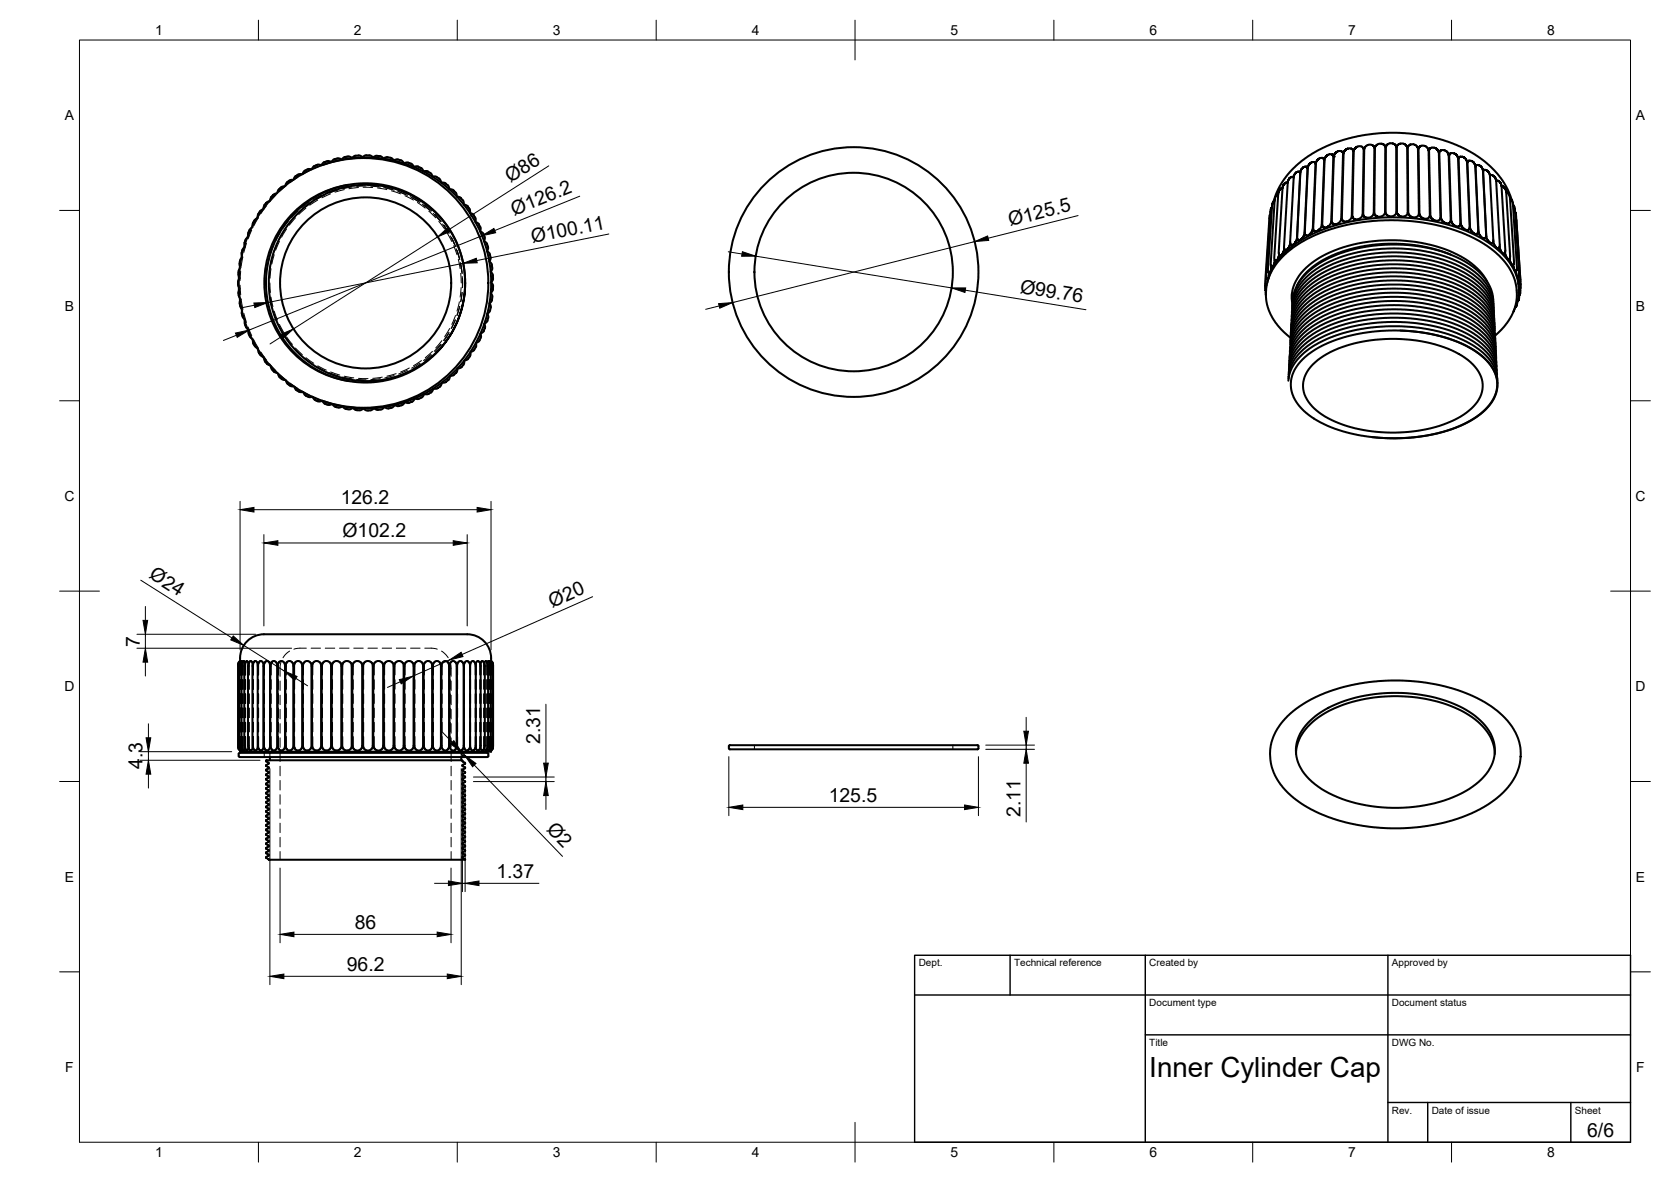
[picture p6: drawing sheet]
<svg xmlns="http://www.w3.org/2000/svg" width="420mm" height="297mm" viewBox="0 0 420 297" stroke-linecap="round" stroke-linejoin="round" font-family="sans-serif">
<defs><g id="words">
<text font-size="7" x="289" y="270.6">Inner Cylinder Cap</text>
<g font-size="4.9">
<text x="128.4" y="46" transform="rotate(-32 128.4 46)">Ø86</text>
<text x="129.3" y="54.3" transform="rotate(-22 129.3 54.3)">Ø126.2</text>
<text x="254" y="56.9" transform="rotate(-14 254 56.9)">Ø125.5</text>
<text x="133.9" y="61.1" transform="rotate(-11 133.9 61.1)">Ø100.11</text>
<text x="256.3" y="73.6" transform="rotate(9 256.3 73.6)">Ø99.76</text>
<text x="85.7" y="126.6">126.2</text>
<text x="86.1" y="134.9">Ø102.2</text>
<text x="37.2" y="145.1" transform="rotate(32 37.2 145.1)">Ø24</text>
<text x="138.9" y="152.7" transform="rotate(-24 138.9 152.7)">Ø20</text>
<text x="35.2" y="162.5" transform="rotate(-90 35.2 162.5)">7</text>
<text x="135.8" y="187" transform="rotate(-90 135.8 187)">2.31</text>
<text x="35.9" y="193.3" transform="rotate(-90 35.9 193.3)">4.3</text>
<text x="208.4" y="201.4">125.5</text>
<text x="137.2" y="208.6" transform="rotate(46 137.2 208.6)">Ø2</text>
<text x="256.6" y="205.3" transform="rotate(-90 256.6 205.3)">2.11</text>
<text x="124.8" y="220.5">1.37</text>
<text x="89.2" y="233.4">86</text>
<text x="87.2" y="243.9">96.2</text>
<text x="399.1" y="285.7">6/6</text>
</g>
<g font-size="3.5">
<text x="39" y="8.8">1</text>
<text x="89" y="8.8">2</text>
<text x="139" y="8.8">3</text>
<text x="189" y="8.8">4</text>
<text x="239" y="8.8">5</text>
<text x="289" y="8.8">6</text>
<text x="339" y="8.8">7</text>
<text x="389" y="8.8">8</text>
<text x="16.3" y="30.2">A</text>
<text x="411.3" y="30.2">A</text>
<text x="16.3" y="78">B</text>
<text x="411.3" y="78">B</text>
<text x="16.2" y="125.9">C</text>
<text x="411.2" y="125.9">C</text>
<text x="16.2" y="173.7">D</text>
<text x="411.2" y="173.7">D</text>
<text x="16.3" y="221.6">E</text>
<text x="411.3" y="221.6">E</text>
<text x="16.4" y="269.4">F</text>
<text x="411.4" y="269.4">F</text>
<text x="39" y="290.8">1</text>
<text x="89" y="290.8">2</text>
<text x="139" y="290.8">3</text>
<text x="189" y="290.8">4</text>
<text x="239" y="290.8">5</text>
<text x="289" y="290.8">6</text>
<text x="339" y="290.8">7</text>
<text x="389" y="290.8">8</text>
</g>
<g font-size="2.5">
<text x="231" y="242.9">Dept.</text>
<text x="255" y="242.9">Technical reference</text>
<text x="289" y="242.9">Created by</text>
<text x="350" y="242.9">Approved by</text>
<text x="289" y="252.8">Document type</text>
<text x="350" y="252.8">Document status</text>
<text x="289" y="262.9">Title</text>
<text x="350" y="262.9">DWG No.</text>
<text x="350" y="279.9">Rev.</text>
<text x="360" y="279.9">Date of issue</text>
<text x="396" y="279.9">Sheet</text>
</g>
</g></defs>
<!-- layer: Visible -->
<g fill="none" stroke="#000" stroke-width=".51">
<path d="M84.1 40l-.4 .2-.3 .5M88.5 39.7a.86 .86 0 0 0-1.1-.3l-.9 .1-.5 .6M89.4 39.1l-.5 .2-.3 .4M90.2 39.1h-.8M90.2 39.1l.5 .1 .4 .3M92.9 39.1h-1.1l-.6 .4M92.9 39l.5 .2 .3 .4M93.9 39.6l.6-.4h.8l.7 .2 .4 .4M97.4 39.5l.7 .2a.81 .81 0 0 1 .9 .6M97.4 39.5h-.5l-.4 .4M333.5 39.2l.6-.4 .6-.1 .4 .2 .2 .5-.6 16.4-.6 1-1.1 .4-.5-.3-.1-.4 .7-16.4zM335.7 38.5l.6-.5 .7-.1 .6 .3 .1 .5-.5 16.4-.6 1-1.1 .3-.5-.3-.1-.5 .5-16.3z"/>
<path d="M338.2 37.7l1.1-.4 .7 .1 .3 .5-.4 16.5-.6 .9-1 .4-.6-.2-.3-.4 .4-16.6zM340.9 37.1l.6-.3h.6l.5 .1 .3 .5-.3 16.5-.6 .9-.9 .3-.7-.1-.4-.5 .4-16.5zM343.4 36.8l.6-.4h.7l.6 .2 .3 .6-.2 16.4-.6 .8-.9 .3-.8-.2-.3-.5 .2-16.6zM345.9 36.6l.6-.4 .8-.1 .7 .3 .3 .5v16.5l-.5 .7-.8 .4-.9-.2-.5-.7 .1-16.4zM348.7 36.5l.6-.4 .8-.1 .6 .3 .4 .6v16.6l-.5 .6-.8 .3-1-.3-.4-.6 .1-16.6zM351.4 36.5l.8-.4h.7l.7 .4 .2 .6 .1 16.4-.3 .6-.8 .3-1-.2-.5-.7-.1-16.6zM354.1 36.6l.7-.3h.7l.7 .4 .3 .6 .3 16.4-.4 .7-.7 .2-1.1-.3-.5-.7-.1-16.6zM356.8 36.9l.7-.3 .7 .1 .6 .3 .4 .8 .3 16.4-.3 .5-.5 .3-1.2-.3-.6-.8-.2-16.5zM359.5 37.4l.5-.3 .8 .1 .7 .4 .3 .7 .4 16.5-.3 .5-.5 .2-1.1-.3-.6-.9-.4-16.4zM362.1 38l.5-.3 .7 .1 .6 .4 .4 .8 .5 16.5-.2 .4-.4 .2-1.1-.3-.8-1-.4-16.4zM364.5 38.7l.5-.2 .9 .2 .5 .5 .2 .6 .6 16.3-.1 .5-.5 .3-.6-.1-.5-.3-.6-1-.5-16.4zM366.9 39.5l.7-.1 .5 .1 .5 .5 .3 .6 .6 16.4-.1 .6-.4 .2-1-.3-.4-.6-.3-.7-.5-16.2z"/>
<path d="M62.1 59.8l-.5 .9-.1 .9M63.2 57.3l-.5 .6-.3 1.2M64 55.4l-.4 .7-.1 .6M64.5 55l-.5 .4M66 52.7l-.6 .4-.6 .9v.4M67.6 50.6l-.7 .4-.5 .8-.1 .5M68.7 49l-.6 .7-.1 .5M69.5 48.6l-.7 .3M71.5 46.8l-.9 .4-.7 .6-.1 .5M73.6 45.2l-.8 .2-.8 .7-.2 .5M74.3 44.3l-.4 .7M75.9 43.8l-.6-.1-1 .6"/>
<path d="M78.3 42.6l-.5-.2-.8 .3-.6 .3-.3 .7M80.7 41.6a.79 .79 0 0 0-1-.1l-.9 .4-.3 .6M81.2 41.4a31.6 31.6 0 0 1 42.3 29.7 31.6 31.6 0 0 1-42.3 29.7M81.6 40.7l-.5 .3-.2 .5M82.3 40.5l-.8 .3M82.3 40.5h.5l.5 .2M84.1 40l.7-.2a.91 .91 0 0 1 1 .3M87.5 46.5a24.9 24.9 0 0 0-21 24.6 24.9 24.9 0 0 0 21 24.6M100.1 40.1l.7 .2M100.1 40.1h-.6l-.4 .2M100.8 40.3l.5 .3 .2 .4M101.6 41.1l.8-.3 1 .4"/>
<path d="M103.4 41.1l.4 .3 .2 .5M105.1 41.9l.7 .3M105.1 41.9l-.5-.1-.5 .2M105.8 42.2l.4 .3 .2 .5M106.5 43.1a.74 .74 0 0 1 1.1 0l.5 .3a.82 .82 0 0 1 .6 .9M108.8 44.4h.8l.8 .5 .4 .4 .1 .5M111 45.9h.7l.8 .6a.75 .75 0 0 1 .4 1M113 47.6l.8 .1 .8 .7M114.6 48.4l.2 .4v.6M114.9 49.5h.5l.5 .3M115.9 49.8l.5 .6M116.4 50.3l.2 .5v.5"/>
<path d="M116.6 51.5l.8 .2 .6 .8M118 52.5l.2 .5-.1 .5M118.2 53.6l.5 .1 .4 .4M119.1 54.1l.4 .6M119.5 54.7l.1 .5-.1 .5M119.6 55.8l.7 .4 .4 .8a.63 .63 0 0 1 0 1.1M120.8 58.2l.4 .2 .4 .4M121.5 58.8l.3 .7a.72 .72 0 0 1-.1 1M319.4 53.9l-.2 .7-1.1 16.2 .1 .6 .3 .4M319.8 52.1l-.2 .4-.2 .8-1 15.9v.7l.4 .4 .3-1.6M320.5 50.4l-.4 .4-.3 .9-1 16 .1 .7 .3 .4 .5-1.7M321.4 48.8l-1 16 .3 1 .5-.6 .4-1.2"/>
<path d="M321.4 48.8l-.6 .5-.3 1-1 16 .1 .6 .2 .3 .4-.4 .3-1.3M322.5 47.3l-.7 .4-.4 1.1M323.8 45.9l-.3-.1-.6 .4-.4 1.1-1 16.1 .3 .9 .3-.1 .3-.4 .5-1.3M325.3 44.7l-.3-.3-.6 .3-.6 1.1-.9 16.2 .3 .9 .4-.1 .4-.6 .4-1.2M325.8 43.5l.7-.4h.3l.1 .3-.8 16.5-.4 1.1-.9 .6-.3-.3-.1-.6 .9-16.3zM327.5 42.2l.7-.3h.4l.2 .3-.8 16.6-.6 1.1-.8 .5-.3-.3-.1-.6 .8-16.2zM329.2 41.2l.9-.5 .5 .1 .2 .3-.7 16.5-.5 1-.5 .4-.6 .2-.4-.3v-.5l.7-16.4zM331.3 40.2l.6-.4 .6-.1 .3 .2 .2 .4-.7 16.3-.6 1.1-.5 .3-.6 .1-.3-.2-.1-.6 .7-16.3zM369.1 40.5l.6-.1 .5 .2 .5 .4 .2 .7 .8 16.3-.1 .6-.4 .2-.9-.4-.7-1.1zM371.1 41.6l.4-.1 .7 .2 .4 .5 .3 .6 .8 16.3-.1 .6-.3 .3-.5-.2-.5-.4-.5-1.1zM373 42.8l.5-.1 .6 .3 .5 1.1 .9 16.2-.3 .9-.4-.1-.5-.4-.6-1.1zM374.6 44.4l.3-.4 .5 .1 .6 .6 .2 .7 .9 16.2-.3 .8h-.4l-.4-.5-.5-1.5"/>
<path d="M376.2 45.5l.3-.2 .6 .4 .4 1.1M377.5 46.8l1 16.1-.3 .9h-.3l-.4-.5-.4-1.3M377.5 46.8h.4l.4 .4 .4 1.1M378.7 48.3l1 16-.3 1-.6-.5-.4-1.3M378.7 48.3h.1M378.7 48.3l.7 .5 .3 .8 1 16.2-.1 .6-.3 .3-.4-.5-.3-1.2M379.7 49.9l.5 .4 .2 .9 1 16.1-.3 .9-.3-.4-.3-1.2M380.1 50.2l-1.3-3.2-2.2-3.2-3.2-3.2-4-2.6-2.3-1.2-3.1-1.2-4.5-1.3-5-.7-5.2-.2-5.8 .5-4.3 .9-4.4 1.4-5 2.5-3.3 2.4-2.6 2.7-2.2 3.1-1.4 3.7M380.4 51.5l.3 .4 .2 .7 1.1 16.2-.1 .5-.3 .5-.4-1.7M381 53.3l.2 .8 1.2 17.6-.1 .7-.4 .4M381.3 55.3v.2M59.9 70.8v.8"/>
<path d="M59.9 71.6l.1 .5M59.9 73.5l.1 .8M60 70.3l-.1 .5M60 74.3l.2 .5M60.1 73l-.1 .5M60.2 67.6l-.2 .5 .1 1.4M60.2 66.2l.1 .6M60.3 75.6v.9l.4 .9M60.6 65l-.4 1.2M60.8 63.6v.6M60.8 78.2l.2 1.4M60.9 62.9l-.2 .7"/>
<path d="M61 79.5l.3 .5M61.3 62.4l-.3 .5M116.9 71.1l-.1-3.1-.4-2.4-1.6-4.7-1.2-2.4-1.6-2.3-3.3-3.7-3.9-2.9-2.2-1.1-2.5-1.1-2.1-.6-3.3-.6-2.2-.1-3.3 .1-3.4 .6-2.9 .9-3.1 1.5-2 1.2-2.2 1.7-2.6 2.6-1.7 2.2-1.7 2.9-1.4 3.2-.7 2.6-.5 3.3-.1 3.4 .3 3.1 .9 3.3 1.1 2.8 1.2 2.5 1.6 2.3 2.7 2.9 2.6 2.2 2.5 1.6 2.8 1.3 3.2 1.1 3.4 .6 2.1 .1 3.4-.1 3.3-.6 3.2-1.1 2-.8 2.9-1.8 2.6-2.1 2.4-2.4 1.6-2.2 1.7-2.9 1.6-4 .7-3.3 .3-3.7-.4 4.1-1.3 4.8-1.8 3.7-2.2 3.2-3.2 3.2-4 2.7-3.9 1.7-4.3 1-4.8 .2-4.7-.7-4-1.3-4.2-2.3-3.9-3.4-2.4-2.9-1.9-3.4-1.6-4.2a24.4 24.4 0 0 1 3.8-20.7l2.3-2.8 3-2.7 2.9-1.8 3.8-1.7 4.1-1.1 3.6-.3 3.4 .2 4.1 .9 3.4 1.3 3.7 2.1 3 2.5 2.7 3.1 1.9 3.1 1.7 3.9 .8 3.1 .4 4.5M121.7 60.7l.5 .2 .3 .4M122.5 61.3l.2 .8M122.5 63.2l.4 .3 .3 .4M122.5 78.9l.3 .7-.3 1M122.7 62.1v.5l-.2 .5M123.1 65.8l.4 .3 .2 .5M123.1 76.3l.3 .7-.2 .9a.82 .82 0 0 1-.7 .9M123.2 64l.1 .6a.76 .76 0 0 1-.3 1.1M123.4 73.7l.4 .6-.1 1a.74 .74 0 0 1-.6 .9"/>
<path d="M123.4 68.4l.4 .3 .2 .5M123.5 71l.4 .4 .1 .5M123.7 66.6v.7a.74 .74 0 0 1-.3 1M123.9 69.3v1l-.4 .6M124 72.7l-.2 .5-.4 .3M124 71.9v.8M318.2 71.2l-.1 1.4 .2 .6M318.3 73.1v1.1M318.7 70.3v.6M318.9 70.2a18 18 0 0 1 9.2-10.4 49.5 49.5 0 0 1 32.5-4.2 32.9 32.9 0 0 1 17.7 8.8 11.6 11.6 0 0 1 2.3 13.7M324.8 79.6l.2-1.4 .5-1.7 1.5-2.4 2.5-2.5 3-2 3.9-1.8 4.4-1.3 4.2-.7 5.9-.4 4.9 .3 4.7 .9 4.6 1.4 3.1 1.5 2.7 1.8 2.6 2.5 1.1 1.7 .6 1.3 .5 2.8M324.8 78.6l.2-1.2 .5-1.8 1.6-2.6 2.3-2.3 2.9-2 4.1-1.9 4.4-1.3 5.1-.8 5.3-.3 4.3 .3 5 .9 4.1 1.2 3.5 1.7 2.8 1.8 1.7 1.6 1.1 1.2 1.3 2.4 .5 1.7 .1 1.4"/>
<path d="M324.8 73.9l.2 1.6M324.9 77.6l.2-1.3 .4-1.5 1.5-2.7 2.6-2.5 3.2-2.1 3.9-1.8 4.1-1.2 5.1-.8 5.3-.3 4.3 .3 5 .9 4.3 1.3 3.7 1.8 3.2 2.3 2 2.3 1.5 2.7 .4 2.7M325 75.7l.1-1.2 .6-1.8 1.3-2.3 2.5-2.6 3.4-2.3 4.1-1.8 4.4-1.3 5.1-.8 5-.1 4 .2 4.9 .9 4.3 1.4 3.3 1.5 3.4 2.4 2.4 2.6 1.3 2.6 .4 2.6M364.8 64l-4.6-1.5-5.9-1.1-6.4-.1-6 .7-5.5 1.6-4.7 2.3-1.7 1.2-2 1.9-1.3 1.6-.6 1.3M374 70.8a18.6 18.6 0 0 0-10.7-8.2 40.4 40.4 0 0 0-30.8 1.7 13.4 13.4 0 0 0-7.6 9.2l-.1 1.4 .2 1.5M375.5 76.7l-.4-2.8-1.4-2.6-2.2-2.4-3.2-2.3-4.1-1.8-4.3-1.3-4.1-.8-5.6-.3-5.5 .4-4.4 .9-4.3 1.3-3.8 1.9-2.9 2-2.4 2.6-1.6 3-.4 2.7M380.7 77.9l-.2 .5M381.5 75.9l-.1 .9-.4 .4M381.6 69.7l.2 1.6 .4-.4 .1-.6M381.8 71.3l.1 .9M382 74.2l-.1 1-.4 .6M382.2 72.5v1.2l-.4 .6"/>
<path d="M61.5 80.8l.1 .6M61.6 81.4l.2 .7M61.8 82.1l.4 .5M62.5 83.3v.6M62.5 83.9l.3 .7M62.9 84.6l.4 .4M63.6 85.7v.4l.5 .9M64.1 87l.5 .4M64.9 87.9l.2 .7M65.1 88.6l.4 .6 .6 .4M66.4 90.1l.1 .5 .6 .8 .7 .4M68.1 92.1l.1 .5 .5 .6 .9 .5"/>
<path d="M70 94l.1 .5 .6 .7 1 .3M71.9 95.7l.2 .6 .7 .6 1 .2M74.1 97.3l.4 .7M74.5 98l.9 .5h.7M76.3 98.6l.3 .6 .9 .5h1M78.7 99.8l.6 .7M106.6 99l-.2 .5-.7 .5-.6 .3-.8-.2M108.9 97.7l-.3 .7-.8 .6-.6 .1-.5-.1M111.1 96.2l-.3 .7-.6 .6-.7 .2-.5-.1M112.7 95.5l-.8 .6h-.7M113.1 94.5v.5l-.3 .5M115 92.7l-.1 .7-.6 .7-.6 .3h-.5"/>
<path d="M116.7 90.7v.7l-.6 .8a.7 .7 0 0 1-1 .4M118.2 88.5a.87 .87 0 0 1-.1 1.1l-.3 .5a.73 .73 0 0 1-1 .4M119.2 87.9l-.4 .4-.5 .1M119.6 87.3l-.4 .6M119.6 86.2l.2 .6-.2 .5M120.5 85.6l-.3 .4-.5 .1M120.8 83.9l.2 .5-.1 .5M120.9 84.9l-.4 .7M121.7 81.4a.79 .79 0 0 1 .2 1.1l-.2 .6a.81 .81 0 0 1-.9 .7M122.6 80.6l-.3 .4-.5 .3M324 95.7l.2-1.5 .6-1.6 1.7-2.5 2.7-2.5 3.4-2 4.1-1.6 4.7-1.2 4.7-.6 5.8-.2 4.7 .3 5.2 1 4.3 1.4 3.3 1.5 2.9 2 2.3 2.3 1.5 2.6 .4 2.6M324.3 88.5l.6-2.6 .7-1.5 1.1-1.4 2.6-2.5 3.4-2.1 4-1.6 5.1-1.4 4.6-.6 5.1-.2 4.4 .3 5.4 1 3.5 1 4.1 1.9 3.1 2.1 2.3 2.3 1.4 2.7 .4 2.6"/>
<path d="M324.4 87.5l.1-1.3 .6-1.7 1.5-2.4 2.6-2.5 3.3-2.1 4.2-1.8 4.8-1.3 4.9-.7 5.1-.1 4.4 .3 5.4 .9 4.5 1.5 3.3 1.6 3 2.1 2.2 2.4 1.3 2.4 .4 1.6 .1 1.1M324.4 86.5l.7-2.8 1.6-2.8 2.5-2.3 3.5-2.2 3.7-1.6 4.8-1.3 5.2-.8 4.8-.2 5.3 .4 4.2 .8 4.6 1.4 3.5 1.6 3.3 2.3 2.1 2.2 1.4 2.7 .4 2.6M324.7 80.6l.5-2.6 .7-1.5 1.1-1.6 2.7-2.5 3.5-2.2 3.9-1.7 5.4-1.4 3.7-.5 5.3-.2 4.9 .4 4.7 .9 4.3 1.4 3.4 1.7 3 2.2 2.3 2.5 1.2 2.5 .4 2.6M327.2 90.6l1.7-1.5 2.7-1.8 2.9-1.4 3.6-1.2 3.9-.9 3.8-.5 4.4-.3 3.9 .2 4.4 .5 3.4 .7 3.8 1.2 3 1.4 2.5 1.4 2.1 1.7 1.6 1.8 1.2 2.4 .4 2-.2 1.8-.8 2.1-1.1 1.7-1.4 1.5-2.4 1.7-2.3 1.4-3.4 1.4-5.8 1.5-3.7 .5-4.1 .2h-3.9l-3.2-.3-3.8-.7-3.5-1a28.1 28.1 0 0 1-6.6-2.9l-1.9-1.4-1.8-1.9-1.3-2-.6-1.8-.1-1.9 .4-2 .9-1.9zM330.1 91.6a26.1 26.1 0 0 1 15.6-6.2 36.3 36.3 0 0 1 21.9 4 9.3 9.3 0 0 1 5.2 7.8 9.2 9.2 0 0 1-4.8 7 36.1 36.1 0 0 1-22.9 4.2 26.7 26.7 0 0 1-14.6-5.7 7.1 7.1 0 0 1-.4-11.1zM352.1 83.1l5.9 .5 4.5 1 4.5 1.5 3.6 1.9 2.9 2.2 1.4 1.7 .7 1.2 .9 2.6v1.3l-.2 1.5-1.2 2.6-2.2 2.4-2.9 2.1-4.7 2.2-4.7 1.3-5.2 .8-5.1 .3-5.4-.4M375.8 81.6l-.5-2.7-.7-1.6-.9-1.4-2.5-2.5-3-2-3.8-1.7-4.4-1.2-5.1-.9-5-.2-5 .4-5.3 1-3.5 1.1-4.1 1.9-3.1 2.2-2.3 2.4-1.5 2.8-.3 1.5-.1 1.3M375.8 82.6l-.5-2.8-.8-1.8-.8-1.1-2.5-2.5-2.7-1.8-3.3-1.6-5.2-1.5-5.7-.9-4.7-.2-4.4 .3-5.1 .9-3.8 1.2-4.1 1.9-2.8 1.8-1.5 1.3-1.3 1.6-.8 1.1-.8 1.9-.4 2.6M375.9 83.1l-.3-1.5-.5-1.5-1.3-2.2-2.4-2.4-3.5-2.3-3.5-1.5-4.9-1.4-5.2-.7-4.7-.1-4.4 .3-5.1 .9-4.6 1.4-3.6 1.7-2.7 1.9-1.6 1.5-1.2 1.4-.9 1.6-.6 1.3-.3 2.5M375.9 84.5l-.1-1.4-.4-1.5-1.4-2.6-2.7-2.6-3.2-2.1-4.4-1.8-4.2-1.1-4.6-.7-5-.2-4.7 .3-5.1 .9-4.4 1.3-4 2-3.1 2.1-2.2 2.5-1.5 2.7-.4 2.7M375.9 84.4l2.3-2.3 1.7-2.4 .9-2.1 .6-2.7-.1-2.8-.6-2.3-1.4-2.7-1.7-2.1-1.9-1.9-3.1-2.2-3.1-1.6-3.5-1.4-4.1-1.2-4.4-.8-3.4-.4-4.6-.2-4.3 .2-5.2 .7-3.9 1-3.3 1-2.8 1.2-3.3 1.8-3.1 2.2-2.2 2.3-1.5 2.2-1.1 2.5-.5 2.5 .1 2.7 .7 2.5 1.1 2.2 1.9 2.5 2.4 2.1M376 85.5l-.1-1.3-.4-1.5-1.6-2.8-2.6-2.5-3.1-2-4.5-1.9-4.8-1.2-4.3-.6-5.3-.2-5 .4-4.8 .9-3.8 1.2-4.1 2-3.3 2.4-2.2 2.5-1.3 2.8-.3 2.3"/>
<path d="M376.2 89.6l-.2-1.7-.4-1.3-1.3-2.3-2.4-2.5-3.6-2.3-4.2-1.8-4.8-1.2-4.9-.7-4.5-.2-4.7 .3-4.9 .9-4.5 1.3-3.9 1.7-3.3 2.3-2.6 2.7-1.3 2.6-.4 2.7M376.2 90.1l-.2-1.5-.4-1.3-1.6-2.5-2.6-2.4-3.5-2.1-4-1.6-4.6-1.2-5.6-.7-4.4-.1-4.5 .3-5.1 .9-4.4 1.4-3.9 1.8-2.7 1.9-2.6 2.6-.8 1.3-.7 1.7-.4 2.5M376.3 91.1l-.5-2.3-1.5-2.6-2.5-2.5-3.4-2.2-3.7-1.5-4.8-1.3-4.6-.7-5.4-.3-4.8 .3-5.1 .9-4.2 1.3-3.9 1.7-3.2 2.1-2.7 2.7-1.4 2.5-.3 1.4-.2 1.5M376.3 92.1l-.6-2.7-1.5-2.4-2.7-2.5-3.3-2-4-1.7-4.6-1.1-4.9-.7-5.1-.2-5.4 .4-4.6 .8-4.9 1.6-3.5 1.7-2.8 1.9-2.5 2.7-1.4 2.6-.4 2.6M376.4 93.1l-.2-1.3-.5-1.4-1.3-2.2-2.4-2.3-3.6-2.3-3.9-1.6-5.2-1.3-4.6-.7-5.1-.2-5.4 .4-4.6 .9-3.9 1.2-4.1 1.8-2.9 1.8-1.4 1.3-1.4 1.6-1.4 2.5-.3 1.3-.1 1.5M376.4 94.2l-.6-2.8-.8-1.4-1.2-1.5-2.2-1.9-3.6-2.1-3.5-1.5-4.8-1.2-4.4-.7-5.4-.2-4.8 .3-5.5 1-3.9 1.1-4.2 1.9-3.1 2.1-2.5 2.5-1.5 2.7-.4 2.7M79.2 100.5l1 .4 .8-.2M81.1 100.7l.2 .5 .5 .3 1 .3 .7-.3M83.6 101.5l.3 .5 .5 .3 1 .1 .7-.3M86.2 102.1l.5 .6 1 .2M88.7 102.5l-.4 .3-.6 .1M88.8 102.5l.6 .5 .7 .1 .8-.1 .4-.4"/>
<path d="M94 102.6l-.4 .4-.8 .2-.7-.1-.7-.5M94.1 102.6l.4 .3 .5 .1M95.8 102.9l-.8 .1M96.6 102.3l-.3 .4-.5 .2M96.7 102.3l.7 .3 1-.1M99.2 101.8l-.3 .4-.5 .3M99.3 101.8l.5 .2h.5M101.7 101.1l-.4 .6-1 .4M104.2 100.2l-.4 .6-.8 .4-.7 .1-.4-.3M60.4 166.1v.1M60.4 166.1a6.3 6.3 0 0 1 7.4-6.7h42.2a51.5 51.5 0 0 1 9.4 .3 6.3 6.3 0 0 1 4.2 6.5l.3 .5 .1 .7M60.4 166.1l-.5 .8v21l.5 .7"/>
<path d="M60.5 166.3v-.2l-.3 .2-.3 .6v20.9l.3 .6 .3 .2v-.2M60.9 166.5l-.1-.4-.2 .1-.4 .9v20.5l.1 .5 .5 .5M61.6 166.6l-.3-.5-.4 .4-.2 .6v20.5l.2 .6 .4 .4 .3-.5M62.5 166.8l-.2-.6h-.4l-.3 .5-.2 .6v20.1l.2 .7 .4 .5 .3-.1 .2-.5M63.5 166.9l-.2-.6-.2-.2-.5 .3-.2 .8v20.3l.1 .7 .5 .4 .3-.2 .2-.6M64.8 167.1l-.2-.7-.4-.3-.5 .4-.2 .7v20.4l.2 .6 .5 .4 .4-.2 .2-.7M65.1 166.4l.6-.3 .4 .3 .2 .7v20.5l-.2 .7-.5 .3-.6-.4-.2-.6v-20.4zM66.6 166.4l.4-.3 .5 .2 .4 .8v20.5l-.2 .6-.6 .4-.6-.4-.2-.8v-20zM68.3 166.4l.5-.3 .4 .2 .5 .8v20.5l-.2 .6-.6 .4-.7-.4-.3-.8v-20.1zM70.3 166.3l.4-.2 .5 .2 .5 1v20.1l-.3 .8-.6 .4-.6-.2-.4-.9v-20.3zM72.1 166.4l.6-.3 .5 .2 .4 .4 .2 .6v20.1l-.3 .8-.7 .4-.7-.3-.3-.8v-20.3zM74.3 166.4l.5-.3 .5 .1 .4 .3 .3 .7v20.3l-.4 .8-.7 .3-.8-.4-.2-.7v-20.3z"/>
<path d="M76.3 166.6l.5-.4 .6-.1 .6 .4 .3 .7v20.3l-.3 .7-.8 .4-.6-.2-.5-.9v-20.3zM78.7 166.6l.4-.4 .7-.1 .7 .5 .3 .6v20.3l-.3 .7-.9 .4-.7-.2-.5-.9v-20.3zM81.2 166.5l.7-.4 .5 .1 .6 .4 .2 .6v20.3l-.4 .8-.7 .3-.9-.3-.3-.8v-20.3zM83.7 166.6l.4-.4 .7-.1 .6 .3 .4 .8v20.3l-.4 .8-.8 .3-.7-.3-.5-.8v-20.3zM86.3 166.5l.4-.3 .7-.1 .7 .4 .3 .7v20.3l-.3 .8-.9 .3-.9-.4-.3-.8v-20.1zM88.8 166.6l.5-.4 .8-.1 .7 .5 .3 .6v20.3l-.4 .8-.8 .3-.9-.3-.4-.8v-20.3zM91.5 166.6l.4-.4 .8-.1 .8 .5 .2 .7v20.1l-.3 .8-.9 .4-.8-.3-.5-.8v-20.3zM94.1 166.6l.5-.4 .7-.1 .8 .5 .3 .6v20.3l-.5 .8-.8 .3-.8-.3-.4-.9v-20.1zM96.8 166.6l.4-.4 .8-.1 .6 .3 .4 .8v20.3l-.4 .8-.8 .3-.8-.3-.5-.8v-20.3zM99.3 166.6l.5-.4 .7-.1 .7 .5 .3 .6v20.3l-.4 .8-.7 .3-.9-.3-.4-.9v-20.1zM101.9 166.6l.5-.4 .6-.1 .7 .4 .3 .9v20l-.3 .8-.8 .4-.9-.3-.4-.8v-20.3zM104.4 166.6l.4-.4 .7-.1 .6 .4 .3 .7v20.3l-.3 .7-.8 .4-.7-.2-.5-.9v-20.3z"/>
<path d="M106.8 166.5l.5-.3 .6-.1 .6 .5 .2 .6v20.4l-.3 .7-.7 .3-.7-.2-.5-.9v-20.3zM109.2 166.4l.5-.3 .5 .1 .5 .4 .2 .8v20l-.3 .8-.7 .4-.7-.3-.4-.8v-20.3zM111.3 166.5l.5-.4h.4l.4 .4 .3 .7v20.3l-.3 .7-.6 .4-.7-.3-.3-.8v-20.3zM113.3 166.4l.5-.3 .4 .1 .4 .3 .2 .7v20.4l-.3 .7-.5 .3-.7-.3-.3-.8v-20.3zM116.6 167.4l-.1-.7-.6-.6-.5 .1-.4 .5-.1 .6 .1 20.7 .4 .5 .5 .1 .6-.5 .1-.7M116.6 167.4v20M116.6 167.4l.3-.9 .4-.4 .4 .2 .4 .4v21.3l-.4 .5-.4 .1-.4-.3-.3-.9M118.2 167.2l.2-.8 .5-.3 .5 .4 .2 .9v20l-.2 .8-.5 .4-.5-.3-.2-.8M119.6 167l.2-.6 .3-.3 .5 .4 .3 .7v20.3l-.3 .7-.4 .4-.4-.3-.2-.6M120.8 166.8l.2-.5 .3-.2 .4 .4 .2 .7v20.3l-.2 .7-.4 .4-.3-.1-.2-.6M121.8 166.7l.1-.4a.48 .48 0 0 1 .5 0 .48 .48 0 0 1 .2 .5l.1 20.8-.3 .8a.33 .33 0 0 1-.5 .2 .33 .33 0 0 1-.1-.5v-.1M122.6 166.5l.1-.4 .2 .1 .5 1v20.4l-.5 .9-.2 .1-.1-.4"/>
<path d="M123.2 166.1l-.1 .3M123.2 166.1l.6 .9v20.7l-.5 .9M123.4 166.3v-.2l.5 .6 .1 .7M124 167.4v20v-20M60 190v-.6l.3-.2h60.7a1.8 1.8 0 0 1 1.8 .2v.6M60 190l.3 .2M60.3 190.3h62.2M60.4 188.6h.1M60.8 188.6h.1M60.9 188.3l-.1 .3M67.4 188.9l.4 .3M67.6 197.6l-.7 .5 .7 .5-.1 .3-.6 .4 .7 .5-.1 .3-.6 .3 .7 .5-.1 .3-.6 .4 .7 .5-.1 .3-.6 .3 .7 .6-.1 .2-.6 .4 .7 .5-.1 .3-.6 .3 .7 .6-.1 .2-.6 .4 .7 .5-.1 .3-.6 .4 .7 .5-.1 .2-.6 .4 .7 .5v.2l-.7 .5 .7 .6"/>
<path d="M67.6 197.6h.1M67.9 190.3v.8M116 190.3v.8M116.3 191.2l.7 .6-.7 .5 .7 .7-.7 .5 .7 .6-.7 .5 .7 .7-.7 .5v.2l.7 .4-.7 .5 .7 .7-.7 .5v.2l.7 .4-.7 .5 .7 .7-.7 .5 .7 .6-.7 .6 .7 .6-.7 .5v.2l.7 .5-.7 .5M116.3 191.2h.1M116.3 191.2l-.2-.1-49-.1-.2 .3 .6 .4 .1 .2-.7 .5 .6 .4 .1 .2-.7 .6 .6 .4 .1 .2-.7 .5 .6 .4 .1 .3-.7 .5 .6 .4 .1 .2-.7 .5 .7 .6M116.5 188.9l-.5 .3M122.8 190l-.3 .2M123.1 188.3l.1 .3M123.3 188.5l-.1 .1M123.4 188.5v.1l.4-.4 .2-.8-.1 .6-.4 .6v.3h-63.1v-.3M183.3 187.5v.6"/>
<path d="M183.3 188.1l.2 .2M183.5 187.3h60.7a1.93 1.93 0 0 1 1.8 .2v.6a1.86 1.86 0 0 1-1.8 .2h-60.7M183.5 187.2l-.2 .3M323.7 180l3-2.4 4.2-2.5 4.2-1.6 4.9-1.4 4.4-.7 5.3-.4 6.5 .3 5.6 .8 4.9 1.4 4.7 1.9 3.6 2.2 2.8 2.2 2.5 3 1.4 2.7 .7 3.2-.3 3.6-.7 1.9-1.2 2.2-1 1.4-2 2.1-2.7 2-2.4 1.5-5.5 2.3-6.3 1.6-4.1 .6-3.4 .2-7.3-.2-5.9-.9-5.5-1.6-3.1-1.3-3-1.7-2.6-1.8-1.5-1.3-1.4-1.5-1.4-2-.8-1.6-.6-1.9-.4-2.6 .2-2 .4-1.7 1-2.3 1.2-1.8zM325.9 189.5a11.6 11.6 0 0 1 5.7-9.3 36.8 36.8 0 0 1 24.5-4.9 29.2 29.2 0 0 1 16.1 6.7 10.4 10.4 0 0 1 3.6 7.5M328.8 181.7a28 28 0 0 1 16.8-7.3 37.7 37.7 0 0 1 23.8 4.5 12.1 12.1 0 0 1 6.5 9.8 11.4 11.4 0 0 1-5.6 9 36.6 36.6 0 0 1-24.2 5.1 28.9 28.9 0 0 1-16.9-7 9.4 9.4 0 0 1-.4-14.1zM67.6 210.3l-.7 .5 .7 .5-.1 .3-.6 .4 .7 .5-.1 .3-.6 .3 .7 .6-.1 .2-.6 .4 .7 .5-.1 .3-.6 .3 .7 .6M67.6 210.3h.1M67.6 216v.1M116.3 209.7l.7 .6-.7 .5 .7 .6-.7 .5 .7 .7-.7 .5 .7 .6-.7 .6 .7 .6-.7 .6 .7 .6h-49.4M116.3 203.9l.7 .6-.7 .5 .7 .7-.7 .5v.2l.7 .4-.7 .5 .7 .7-.7 .5v.2l.7 .4-.7 .6M116.3 203.9h.1"/>
<path d="M116.3 209.7h.1"/>
<circle cx="91.4" cy="71.1" r="31.4"/>
<circle cx="91.9" cy="71.1" r="21.5"/>
<circle cx="214.6" cy="68.4" r="24.9"/>
<circle cx="214.6" cy="68.4" r="31.4"/>
</g>
<!-- layer: Hidden -->
<g fill="none" stroke="#000" stroke-width=".25">
<path d="M62.4 59.1l.2 .4M62.5 59.7l-.4 .1M63.3 57.8l-.9 2.2M63.5 56.7l.1 .4M63.6 57.2l-.4 .1M64.8 54.4l.1 .4M64.8 54.9l-.3 .1M65 54.7l-1.2 2.1M66.3 52.7h-.3M66.3 52.3l.1 .3M67 51.7l-1.4 2M67.6 50.6h.3"/>
<path d="M67.9 50.2l.1 .3M69.4 49.1l-1.6 1.7M69.5 48.6l.2 .1M69.8 48.4v.2M70.4 58.5l-1.1 2.1M71.2 58.4l-1.2 2.1M71.5 46.8l.2 .1M71.8 46.6v.2M72 46.6l-1.8 1.6M72.1 57.6l-1.3 2M72.5 55.6l-1.4 1.9M73.2 55.5l-1.4 1.9"/>
<path d="M73.6 45.2l.2 .1M73.9 45v.2M74.3 54.7l-1.6 1.9M74.9 44.5l-2 1.4M75 53l-1.7 1.7M75.7 52.9l-1.7 1.7M75.9 43.8l.1 .1M76.1 43.7v.1M76.9 52.3l-1.8 1.6M77.8 50.8l-1.9 1.4M78 42.8l-2.1 1.1M78.3 42.6h.1"/>
<path d="M78.4 42.5v.1M78.5 50.7l-1.9 1.5M79.9 50.3l-2 1.3M80.8 41.6h.1M80.9 41.5h.1M80.9 49l-2.1 1.1M81.2 41.4l-2.1 .9M81.7 49l-2.1 1.1M83.1 48.7l-2.2 1M84.2 47.7l-2.2 .8M85 47.8l-2.2 .7M86.6 47.7l-2.4 .6"/>
<path d="M87.7 46.9l-2.4 .5M88.5 47l-2.4 .4M88.9 46.3l-1.4 .2M90.1 46.2h2.4M90.1 47.1l-2.4 .3M91.2 46.6l-2.4 .1M91.3 47.1h2.4M92.1 46.7l-2.4 .1M92.4 46.6l2.9 .2M93.2 46.8l2.4 .2M93.7 46.3l2.3 .3M94.9 47.2l2.4 .5"/>
<path d="M96.5 47l2.3 .6M96.8 47.2l2.3 .6M97.2 46.8l2.3 .7M98.4 47.9l2.3 .8M99.9 48l2.2 .9M100.2 48.2l2.2 .9M100.6 47.9l2.2 1M101.8 49.2l2.1 1.1M103.2 49.4l2 1.2M103.5 49.7l2 1.2M103.8 49.5l2 1.2M105 50.9l1.9 1.4"/>
<path d="M106.2 51.3l1.9 1.5M106.5 51.6l1.8 1.5M106.8 51.5l1.8 1.5M107.8 53.1l1.8 1.6M108.9 53.6l1.6 1.8M109.2 53.9l1.6 1.8M109.4 53.9l1.6 1.8M110.3 55.6l1.5 1.9M111.3 56.3l1.3 2M111.5 56.6l1.3 2M111.7 56.6l1.3 2M112.4 58.6l1.2 2.1"/>
<path d="M113.2 59.3l1.1 2.1M113.4 59.7l1 2.1M113.5 59.6l1 2.2M60 72.1l.4 .4M60 69.5l.4 .3M60.2 74.8l.4 .3M60.3 66.8l.3 .4M60.3 75.6l.3-.3 .4 2.3M60.4 71.7l.1 2.4M60.4 70l-.4 .3M60.4 72.6l-.3 .4M60.5 68.1l-.1 2.4"/>
<path d="M60.6 67.3l-.4 .3M60.7 77.4l.4 .3M60.8 64.2l.2 .4-.4 2.3M61 64.7l-.4 .3M61.1 77.8l-.3 .4M61.3 78.7l.7 2.3M61.5 61.6l.2 .4M61.7 62.2l-.4 .2M62 61.1l-.7 2.3M67.6 65l-.4 2.4M67.9 74.8l.5 2.4M67.9 71.1l.1 2.4"/>
<path d="M68.1 67.5l-.2 2.4M68.1 74.7l.5 2.3M68.4 64.9l-.5 2.5M68.7 78.4l.8 2.2M68.8 61.7l-.8 2.2M68.9 64l-.6 2.3M68.9 78.2l.9 2.2M69.5 61.6l-.8 2.2M70.3 60.7l-1 2.2M114.1 61.8l.8 2.2M114.5 79.3l-.9 2.2M114.7 62.5l.7 2.3"/>
<path d="M114.9 62.9l.6 2.3M115 62.9l.6 2.3M115.2 65.2l.5 2.3M115.5 75.8l-.6 2.4M115.5 77l-.6 2.3M115.6 77l-.6 2.3M115.7 65.9l.4 2.4M115.8 66.4l.3 2.3M115.8 68.7l.2 2.4M115.9 66.4l.3 2.3M116 72.3l-.3 2.4M116.2 73.5l-.4 2.3"/>
<path d="M116.2 69.5l.1 1.5M116.2 73.5l-.3 2.3M116.2 69.9v2.4M116.3 69.9v2.4M61.3 80.1l.4 .1M61.8 80.4l-.2 .4M62.2 82.6l.4 .1M62.4 82.2l.9 2.2M62.7 82.9l-.2 .4M63.3 85.1l.4 .1M63.7 85.3l-.1 .4M63.8 85.4l1.2 2.1"/>
<path d="M64.6 87.4l.3 .1M65 87.6l-.1 .3M65.6 88.5l1.4 2M66.1 89.6l.3 .1M66.5 89.8l-.1 .3M67.8 91.4l1.5 1.7M68.1 91.7l-.3 .1M68.2 91.8l-.1 .3M69.9 93.7h-.3M70 93.8v.2M70 81.7l1.1 2.1M70.2 94l1.8 1.6-.1 .1"/>
<path d="M70.3 81.5l1.1 2.1M71.8 84.8l1.4 1.9M71.8 95.4l-.2 .1M72.1 84.7l1.4 1.9M72.9 96.3l2 1.3M73.9 97l-.1 .1M74 87.6l1.7 1.7M74.1 97.1v.2M74.3 87.5l1.7 1.6M75.9 98.3l2.1 1.1M76.2 98.5h-.1M76.3 98.5v.1"/>
<path d="M76.6 90l1.9 1.4M76.9 89.9l2 1.4M78.5 99.7h.1M78.7 99.7v.1M79.1 99.9l2.1 .9M79.6 92.1l2.1 1.1M79.9 91.9l2.1 1.1M82.8 93.6l2.2 .8M83.1 93.5l2.3 .8M86.1 94.7l2.4 .5M86.6 94.5l2.3 .5M87.5 95.7l1.4 .2"/>
<path d="M89.7 95.3l2.4 .1M90.1 96h2.4M90.1 95.1l2.4 .1M95.6 95.2l-2.4 .2M96 95.6l-2.4 .3M96.1 94.8l-2.4 .3M99.1 94.4l-2.3 .5M99.5 94.7l-2.3 .7M99.6 93.9l-2.3 .6M102.4 93.1l-2.2 .9M102.7 93.3l-2.1 1M102.9 92.5l-2.2 1"/>
<path d="M105.5 91.3l-2 1.2M105.8 91.4l-2 1.3M106 90.6l-2 1.3M108.3 89.1l-1.8 1.5M108.6 89.2l-1.9 1.5M108.7 88.3l-1.8 1.6M110.8 86.5l-1.6 1.8M111 86.6l-1.6 1.8M111.1 85.6l-1.5 1.8M112.8 83.6l-1.3 2M113 83.6l-1.3 2M113.1 82.6l-1.3 2"/>
<path d="M114.4 80.4l-1 2.1M114.5 80.4l-1 2.2M81 100.7h.1M81.1 100.7h.1M59.9 170.8v2.4M59.9 174.4v2.4M59.9 178v2.3M60.3 170.8v2.4M60.3 174.4v2.4M60.3 178v2.3M60.4 166.1v1.3zM60.4 167.4l.1-1.3 .1 1.3"/>
<path d="M60.4 167.4l.1-1.3-.5 .8-.1 2.7M60.4 167.4v2.2M60.4 170.8v2.4M60.4 174.4v2.4M60.4 178v2.3M60.5 166.3l.1 1.1M60.6 167.4v2.2M60.6 170.8v2.4M60.6 174.4v2.4M60.6 178v2.3M60.6 167.4l.2-1.3-.5 .8v2.7M60.8 170.8v2.4"/>
<path d="M60.8 174.4v2.4M60.8 178v2.3M60.9 166.5l.1 .9M61 167.4v2.2M61 170.8v2.4M61 174.4v2.4M61 178v2.3M61.1 167.4l-.3-1.3-.2 .7v2.8M61.1 170.8v2.4M61.1 174.4v2.4M61.1 178v2.3M61.3 166.1l-.3 1.3"/>
<path d="M61.3 166.1l-.4 .4-.1 .5v2.6M61.5 170.8v2.4M61.5 174.4v2.4M61.5 178v2.3M61.6 166.6l.1 3M61.7 170.8v2.4M61.7 174.4v2.4M61.7 178v2.3M61.7 167.4v2.2M61.7 167.4l-.1-.9-.2-.4-.3 .7v2.8M61.8 169.6v-2.7l.4-.8 .4 .8v2.7M61.8 170.8v2.4"/>
<path d="M61.8 174.4v2.4M61.8 178v2.3M62 166.1l-.3 1.3M62.1 166.1l-.4 .4-.2 .6v2.5M62.4 170.8v2.4M62.4 174.4v2.4M62.4 178v2.3M62.5 166.8v2.8M62.5 170.8v2.4M62.5 174.4v2.4M62.5 178v2.3M62.6 170.8v2.4"/>
<path d="M62.6 174.4v2.4M62.6 178v2.3M62.7 169.6v-2.7l.1-.6 .3-.2 .3 .2 .3 .8v2.5M62.7 170.8v2.4M62.7 174.4v2.4M62.7 178v2.3M62.9 166.1l-.3 1v2.5M63 166.1l-.3 .3-.3 .8v2.4M63.5 166.9l.1 2.7M63.6 170.8v2.4M63.6 174.4v2.4M63.6 178v2.3"/>
<path d="M63.6 167.4v2.2M63.7 170.8v2.4M63.7 174.4v2.4M63.7 178v2.3M64 166.2l-.3 .4-.1 .8M64.1 166.2l-.4 .5-.1 .7M64.8 167.1v2.5M64.8 170.8v2.4M64.8 174.4v2.4M64.8 178v2.3M64.9 170.8v2.4M64.9 174.4v2.4"/>
<path d="M64.9 178v2.3M64.9 167.4v2.2M64.9 167.4l-.2-1-.5-.3-.4 .9-.1 2.6M65 170.8v2.4M65 174.4v2.4M65 178v2.3M65.3 166.2l-.4 .7v2.7M65.4 166.2l-.4 .5-.1 .7M66.4 170.8v2.4M66.4 174.4v2.4M66.4 178v2.3M66.4 167.4l-.3-1.1-.4-.2-.3 .1-.4 .9v2.5"/>
<path d="M66.4 167.4v2.2M66.5 170.8v2.4M66.5 174.4v2.4M66.5 178v2.3M66.8 166.3l-.4 .6v2.7M66.9 166.3l-.3 .4-.2 .7M68 170.8v2.4M68 174.4v2.4M68 178v2.3M68.1 167.4l-.2-.7-.3-.5-.5-.1-.4 .4-.2 .6v2.5M68.1 167.4v2.2M68.1 170.8v2.4"/>
<path d="M68.1 174.4v2.4M68.1 178v2.3M68.2 169.6v-2.7l.3-.6 .5-.2 .4 .2 .4 .6 .1 2.7M68.2 170.8v2.4M68.2 174.4v2.4M68.2 178v2.3M68.4 166.3l-.4 .8v2.5M68.5 166.3l-.4 1.1M69.8 170.8v2.4M69.8 174.4v2.4M69.8 178v2.3M69.9 170.8v2.4"/>
<path d="M69.9 174.4v2.4M69.9 178v2.3M70 167.4v2.2M70 170.8v2.4M70 174.4v2.4M70 178v2.3M70 167.4l.1-.6 .3-.5 .7-.2 .4 .4 .3 .7v2.4M70.2 166.4l-.4 .8v2.4M70.3 166.4l-.3 1M70.4 171.1v2.4M70.4 174.7v2.4M70.4 178.3v2.4"/>
<path d="M70.7 166.4a8.2 8.2 0 0 0-.3 3.6M71.8 170.8v2.4M71.8 174.4v2.4M71.8 178v2.3M71.9 167.4l.2-.6 .3-.5 .5-.2 .7 .3 .3 .8v2.4M71.9 167.4v2.2M71.9 170.8v2.4M71.9 174.4v2.4M71.9 178v2.3M72 166.5l-.2 .7v2.4M72.2 166.5l-.3 .9M72.8 163.6l-1.1 1-.5 .7"/>
<path d="M73.9 170.8v2.4M73.9 174.4v2.4M73.9 178v2.3M74 166.7l-.1 2.9M74.1 167.4l.2-.9 .5-.3 .6-.1 .5 .4 .3 .7v2.4M74.1 167.4v2.2M74.1 170.8v2.4M74.1 174.4v2.4M74.1 178v2.3M74.2 166.8l-.1 .6M76.2 170.8v2.4M76.2 174.4v2.4"/>
<path d="M76.2 178v2.3M76.3 169.6v-2.6l.5-.7 .6-.2 .6 .2 .5 .8v2.5M76.3 170.8v2.4M76.3 174.4v2.4M76.3 178v2.3M77 162.9h-2.2l-.9 .2M78.2 162.9h2.4M78.5 170.8v2.4M78.5 174.4v2.4M78.5 178v2.3M78.7 169.6v-2.6l.4-.7 .7-.2 .8 .3 .3 .7 .1 2.5M78.7 170.8v2.4"/>
<path d="M78.7 174.4v2.4M78.7 178v2.3M81 170.8v2.4M81 174.4v2.4M81 178v2.3M81.1 169.6l.1-2.6 .4-.7 .7-.2 .6 .2 .5 .6 .1 2.7M81.1 170.8v2.4M81.1 174.4v2.4M81.1 178v2.3M81.8 162.9h2.4M83.5 170.8v2.4M83.5 174.4v2.4"/>
<path d="M83.5 178v2.3M83.6 169.6l.1-2.6 .4-.7 .7-.2 .7 .2 .5 .6v2.7M83.6 170.8v2.4M83.6 174.4v2.4M83.6 178v2.3M85.4 162.9h2.4M86 170.8v2.4M86 174.4v2.4M86 178v2.3M86.2 169.6v-2.5l.4-.7 .8-.3 .7 .2 .5 .6 .1 2.7M86.2 170.8v2.4M86.2 174.4v2.4"/>
<path d="M86.2 178v2.3M88.7 170.8v2.4M88.7 174.4v2.4M88.7 178v2.3M88.8 169.6l.1-2.6 .4-.6 .8-.3 .7 .2 .4 .6 .1 2.7M88.8 170.8v2.4M88.8 174.4v2.4M88.8 178v2.3M88.9 162.9h2.4M91.3 170.8v2.4M91.3 174.4v2.4M91.3 178v2.3"/>
<path d="M91.4 169.6l.1-2.6 .5-.7 .7-.2 .7 .2 .5 .6v2.7M91.4 170.8v2.4M91.4 174.4v2.4M91.4 178v2.3M92.5 162.9h2.4M93.9 170.8v2.4M93.9 174.4v2.4M93.9 178v2.3M94.1 169.6v-2.6l.5-.7 .8-.2 .6 .2 .5 .6 .1 2.7M94.1 170.8v2.4M94.1 174.4v2.4M94.1 178v2.3"/>
<path d="M96.1 162.9h2.4M96.6 170.8v2.4M96.6 174.4v2.4M96.6 178v2.3M96.7 169.6l.1-2.6 .4-.7 .8-.2 .6 .2 .5 .6 .1 2.7M96.7 170.8v2.4M96.7 174.4v2.4M96.7 178v2.3M99.2 170.8v2.4M99.2 174.4v2.4M99.2 178v2.3M99.3 169.6l.1-2.7 .4-.6 .7-.2 .8 .3 .4 .7v2.5"/>
<path d="M99.3 170.8v2.4M99.3 174.4v2.4M99.3 178v2.3M99.7 162.9h2.3M101.7 170.8v2.4M101.7 174.4v2.4M101.7 178v2.3M101.9 169.6v-2.7l.5-.6 .6-.2 .7 .2 .5 .8v2.5M101.9 170.8v2.4M101.9 174.4v2.4M101.9 178v2.3M103.2 162.9h2.4"/>
<path d="M104.2 170.8v2.4M104.2 174.4v2.4M104.2 178v2.3M104.3 169.6l.1-2.6 .4-.7 .7-.2 .6 .2 .5 .8v2.5M104.3 170.8v2.4M104.3 174.4v2.4M104.3 178v2.3M106.6 170.8v2.4M106.6 174.4v2.4M106.6 178v2.3M106.7 170.8v2.4M106.7 174.4v2.4"/>
<path d="M106.7 178v2.3M106.8 162.9h2.2l.9 .2M108.6 167l.1 2.6M108.7 170.8v2.4M108.7 174.4v2.4M108.7 178v2.3M108.8 166.9l.1 .5M108.9 167.4l-.2-.7-.4-.5-.7-.1-.6 .4-.3 .7v2.4M108.9 167.4v2.2M108.9 170.8v2.4M108.9 174.4v2.4M108.9 178v2.3"/>
<path d="M109 170.8v2.4M109 174.4v2.4M109 178v2.3M110.7 166.6l.1 .6v2.4M110.8 166.6l.2 .8M110.8 170.8v2.4M110.8 174.4v2.4M110.8 178v2.3M111 163.6l.7 .6 1 1.1M111 167.4l-.1-.7-.4-.5-.7-.1-.5 .4-.3 .7v2.4M111 167.4v2.2M111 170.8v2.4"/>
<path d="M111 174.4v2.4M111 178v2.3M111.1 170.8v2.4M111.1 174.4v2.4M111.1 178v2.3M112.6 166.4l.3 .8v2.4M112.8 166.4l.3 1M112.9 170.8v2.4M112.9 174.4v2.4M112.9 178v2.3M113.1 167.4l-.2-.8-.4-.4-.5-.1-.6 .4-.3 .7v2.4M113.1 167.4v2.2"/>
<path d="M113.1 170.8v2.4M113.1 174.4v2.4M113.1 178v2.3M113.2 166.4a8.5 8.5 0 0 1 .2 3.6M113.2 170.8v2.4M113.2 174.4v2.4M113.2 178v2.3M113.4 171.1v2.4M113.4 174.7v2.4M113.4 178.3v2.4M114.4 166.3l.4 .8v2.5M114.6 166.3l.4 1.1"/>
<path d="M114.8 170.8v2.4M114.8 174.4v2.4M114.8 178v2.3M115 167.4l-.2-.8-.3-.4-.6-.1-.5 .4-.2 .7v2.4M115 167.4v2.2M115 170.8v2.4M115 174.4v2.4M115 178v2.3M115.1 169.6v-2.7l.2-.5 .6-.3 .4 .2 .3 .6 .1 2.7M115.1 170.8v2.4M115.1 174.4v2.4M115.1 178v2.3"/>
<path d="M116.1 166.3l.4 .9v2.4M116.3 166.3l.4 .8 .1 2.5M116.5 170.8v2.4M116.5 174.4v2.4M116.5 178v2.3M116.7 170.8v2.4M116.7 174.4v2.4M116.7 178v2.3M116.8 170.8v2.4M116.8 174.4v2.4M116.8 178v2.3M116.8 169.6v-2.6l.3-.7 .4-.2 .4 .2 .3 .6v2.7"/>
<path d="M117.7 166.2l.4 1v2.4M117.8 166.2l.4 .5 .1 .7M118.1 170.8v2.4M118.1 174.4v2.4M118.1 178v2.3M118.2 167.2v2.4M118.2 170.8v2.4M118.2 174.4v2.4M118.2 178v2.3M118.3 167.4l.2-1 .5-.3 .5 .5 .1 .8M118.3 167.4v2.2M118.3 170.8v2.4"/>
<path d="M118.3 174.4v2.4M118.3 178v2.3M119.1 166.2l.4 .7v2.7M119.2 166.2l.5 .7v2.7M119.5 170.8v2.4M119.5 174.4v2.4M119.5 178v2.3M119.5 167.4v2.2M119.6 167l-.1 .4M119.7 170.8v2.4M119.7 174.4v2.4M119.7 178v2.3"/>
<path d="M120.3 166.2l.4 .9v2.5M120.4 166.2l.5 .9v2.5M120.7 170.8v2.4M120.7 174.4v2.4M120.7 178v2.3M120.7 167.4v2.2M120.8 167.4l-.3-1.1-.4-.2-.3 .4-.1 .6v2.5M120.8 166.8l-.1 .6M120.8 169.6l.1-2.7 .4-.8 .4 .7 .1 2.8M120.8 170.8v2.4M120.8 174.4v2.4M120.8 178v2.3"/>
<path d="M120.9 170.8v2.4M120.9 174.4v2.4M120.9 178v2.3M121.3 166.1l.4 1v2.5M121.4 166.1l.6 1v2.5M121.7 170.8v2.4M121.7 174.4v2.4M121.7 178v2.3M121.8 170.8v2.4M121.8 174.4v2.4M121.8 178v2.3M121.8 166.7l-.1 2.9"/>
<path d="M122 170.8v2.4M122 174.4v2.4M122 178v2.3M122.4 167.4l-.2-1.3 .4 .4 .2 .5v2.6M122.4 167.4v2.2M122.4 170.8v2.4M122.4 174.4v2.4M122.4 178v2.3M122.5 167.4l-.1-.9-.2-.4-.4 .9v2.6M122.5 167.4v2.2M122.5 170.8v2.4M122.5 174.4v2.4"/>
<path d="M122.5 178v2.3M122.5 167.4l.3-1.3 .2 1.3M122.6 166.5l-.1 .9M122.8 170.8v2.4M122.8 174.4v2.4M122.8 178v2.3M123 167.4l-.2-1.3 .5 .5 .1 .8M123 167.4v2.2M123 170.8v2.4M123 174.4v2.4M123 178v2.3M123.1 170.8v2.4"/>
<path d="M123.1 174.4v2.4M123.1 178v2.3M123.1 166.4l-.1 1M123.2 166.1l.2 1.3v-1.1M123.3 166.1l.3 .4 .2 .4v2.7M123.4 169.6v-2.2v2.2M123.4 170.8v2.4M123.4 174.4v2.4M123.4 178v2.3M123.4 167.4l-.1-1.3-.2 1v2.5M123.4 167.4v2.2M123.5 169.6v-2.2v2.2"/>
<path d="M123.5 167l-.1-.9v1.3M123.5 170.8v2.4M123.5 174.4v2.4M123.5 178v2.3M123.8 170.8v2.4M123.8 174.4v2.4M123.8 178v2.3M59.9 185.1l.1 2.7 .5 .8-.1-1.2M59.9 181.5v2.4M60.3 185.1v2.7l.5 .8M60.3 181.5v2.4M60.4 185.1v3.5v-1.2"/>
<path d="M60.4 185.1l.1 3.5 .1-1.2M60.4 181.5v2.4M60.4 185.1v2.3M60.6 181.5v2.4M60.6 187.4l.2 1.2M60.6 187.4v-2.3l-.1 3.3M60.6 185.1v2.8l.2 .7M60.8 185.1v2.6l.1 .5 .4 .4M60.8 181.5v2.4M61 181.5v2.4M61 187.4v-2.3l-.1 3.2M61 187.4l.3 1.2"/>
<path d="M61.1 187.4l-.3 1.2M61.1 185.1v2.5l.3 1M61.1 181.5v2.4M61.5 185.1v2.5l.2 .6 .4 .4M61.5 181.5v2.4M61.7 185.1l-.1 3M61.7 181.5v2.4M61.7 187.4l.3 1.2M61.7 185.1v2.3M61.7 187.4l-.1 .9-.2 .3M61.8 185.1v2.8l.3 .7M61.8 181.5v2.4"/>
<path d="M62.4 185.1l.1 2.6 .5 .9M62.4 181.5v2.4M62.5 185.1v2.9M62.5 181.5v2.4M62.6 185.1v2.6l.3 .9M62.6 181.5v2.4M62.6 185.1v2.7l-.2 .6-.3 .2M62.7 185.1v2.8l.4 .7 .3-.2 .3-.8v-2.5M62.7 181.5v2.4M63.6 185.1l-.1 2.7M63.6 181.5v2.4M63.6 187.4l.1 .7 .4 .5"/>
<path d="M63.6 185.1v2.3M63.6 187.4l.1 .7 .3 .5M63.7 181.5v2.4M63.7 185.1l.1 2.7 .4 .8 .5-.3 .2-.9M64.8 185.1v2.6M64.8 181.5v2.4M64.9 185.1v2.7l.4 .7M64.9 181.5v2.4M64.9 187.4l.1 .6 .4 .5M64.9 185.1v2.3M65 185.1v2.5l.3 .8 .4 .2 .3-.1 .4-1.1M65 181.5v2.4"/>
<path d="M66.4 185.1v2.5l.4 .9M66.4 181.5v2.4M66.4 187.4l.2 .7 .3 .4M66.4 185.1v2.3M66.4 189.2v1.1M66.5 185.1v2.5l.4 .9 .3 .1 .4-.1 .3-.5 .2-.6M66.5 181.5v2.4M67.8 189.2l.1 1.1M68 185.1v2.5l.4 .8M68 181.5v2.4M68.1 181.5v2.4M68.1 185.1v2.3"/>
<path d="M68.1 187.4l.4 1M68.2 185.1v2.7l.3 .6 .5 .2 .4-.2 .4-.5 .1-2.8M68.2 181.5v2.4M69.8 185.1v2.4l.4 .8M69.8 181.5v2.4M69.9 181.5v2.4M70 181.5v2.4M70.4 181.8v2.4M70.4 185.4v2.4M70.4 189v2.4M70.4 192.6v2.4M70.4 196.1v2.4"/>
<path d="M70.4 199.7v2.4M71.8 185.1v2.4l.2 .7M71.8 181.5v2.4M71.8 185.1v2.6l-.3 .6-.5 .3-.6-.1-.4-.7v-2.7v2.5l.3 .7M71.9 181.5v2.4M73.9 185.1l.1 2.9M73.9 181.5v2.4M73.9 185.1v2.8l-.4 .5-.5 .2-.6-.1-.4-.7-.1-2.7v2.5l.3 .6M74.1 181.5v2.4M76.2 185.1l-.1 2.6-.4 .7-.5 .2-.7-.2-.4-.6v-2.7l.1 2.9M76.2 181.5v2.4M76.3 185.1v2.7l.3 .5 .8 .3 .6-.2 .5-.8v-2.5"/>
<path d="M76.3 181.5v2.4M78.5 181.5v2.4M78.7 185.1v2.7l.4 .6 .7 .2 .6-.2 .5-.5 .1-2.8M78.7 181.5v2.4M81 181.5v2.4M81.1 185.1v2.6l.4 .6 .7 .3 .7-.2 .5-.5 .1-2.8M81.1 181.5v2.4M83.5 181.5v2.4M83.6 185.1l.1 2.6 .4 .7 .7 .2 .7-.2 .5-.5v-2.8M83.6 181.5v2.4M86 181.5v2.4M86.2 185.1v2.5l.4 .7 .8 .3 .7-.2 .5-.5 .1-2.8"/>
<path d="M86.2 181.5v2.4M88.7 181.5v2.4M88.8 185.1l.1 2.7 .3 .5 .8 .3 .7-.2 .5-.5 .1-2.8M88.8 181.5v2.4M91.3 181.5v2.4M91.4 185.1l.1 2.7 .5 .6 .6 .2 .7-.2 .6-.5v-2.8M91.4 181.5v2.4M93.9 181.5v2.4M94.1 185.1v2.7l.5 .6 .7 .2 .7-.2 .5-.5 .1-2.8M94.1 181.5v2.4M96.6 181.5v2.4M96.7 185.1l.1 2.7 .4 .6 .7 .2 .7-.2 .5-.5 .1-2.8"/>
<path d="M96.7 181.5v2.4M99.2 181.5v2.4M99.3 185.1l.1 2.7 .4 .6 .7 .2 .7-.2 .4-.5 .1-2.8M99.3 181.5v2.4M101.7 181.5v2.4M101.9 185.1v2.7l.3 .5 .8 .3 .7-.2 .4-.5 .1-2.8M101.9 181.5v2.4M104.2 181.5v2.4M104.3 185.1l.1 2.7 .3 .5 .7 .3 .7-.2 .5-.7v-2.6M104.3 181.5v2.4M106.6 181.5v2.4M106.7 185.1v2.4l.3 .7 .6 .4 .7-.1 .4-.5 .2-.6"/>
<path d="M106.7 181.5v2.4M108.7 185.1l-.1 2.7M108.7 181.5v2.4M108.9 187.4l-.1 .4M108.9 181.5v2.4M108.9 185.1v2.3M109 185.1v2.4l.2 .7 .6 .4 .7-.1 .4-.5 .1-.6M109 181.5v2.4M110.8 185.1v2.5l-.1 .5M110.8 181.5v2.4M111 187.4l-.2 .7M111 181.5v2.4"/>
<path d="M111 185.1v2.3M111.1 185.1v2.4l.3 .7 .6 .4 .5-.1 .4-.4 .2-.7M111.1 181.5v2.4M112.9 185.1v2.4l-.3 .8M112.9 181.5v2.4M113.1 181.5v2.4M113.1 185.1v2.3M113.1 187.4l-.3 .9M113.2 185.1v2.4l.2 .7 .5 .4 .6-.1 .3-.4 .2-.7M113.2 181.5v2.4M113.4 181.8v2.4M113.4 185.4v2.4"/>
<path d="M113.4 189v2.4M113.4 192.6v2.4M113.4 196.1v2.4M113.4 199.7v2.4M114.8 185.1v2.5l-.4 .8M114.8 181.5v2.4M115 181.5v2.4M115 185.1v2.3M115 187.4l-.4 1M115.1 185.1v2.7l.2 .5 .6 .3 .4-.2 .3-.5 .1-2.8M115.1 181.5v2.4M116 189.2v1.1"/>
<path d="M116.4 189.2v1.1M116.5 185.1v2.4l-.4 1M116.5 181.5v2.4M116.7 181.5v2.4M116.8 185.1l-.1 2.5-.4 .9M116.8 181.5v2.4M116.8 185.1v2.7l.3 .6 .4 .2 .4-.2 .3-.6v-2.7M118.1 185.1v2.4l-.4 1M118.1 181.5v2.4M118.2 185.1v2.4M118.2 181.5v2.4M118.3 187.4l.2 .9 .5 .3 .3-.2 .3-1"/>
<path d="M118.3 181.5v2.4M118.3 185.1v2.3M118.3 187.4l-.1 .6-.4 .5M119.5 185.1v2.5l-.4 .9M119.5 181.5v2.4M119.5 187.4l.1 .3M119.5 185.1v2.3M119.7 185.1v2.5l.1 .6 .3 .4 .4-.2 .3-1M119.7 181.5v2.4M119.7 185.1v2.7l-.5 .7M120.7 185.1v2.5l-.4 1M120.7 181.5v2.4"/>
<path d="M120.7 187.4l.1 .5M120.7 185.1v2.3M120.8 185.1l.1 2.8 .4 .7 .4-.7 .1-2.8M120.8 181.5v2.4M120.9 185.1v2.5l-.5 1M120.9 181.5v2.4M121.7 185.1v2.5l-.4 1M121.7 181.5v2.4M121.7 185.1l.1 2.9M121.8 181.5v2.4M121.8 185.1v2.6l.4 .9 .2-.3 .1-.9M122 185.1v2.6l-.6 .9"/>
<path d="M122 181.5v2.4M122.4 181.5v2.4M122.4 185.1v2.3M122.5 187.4l.1 .8M122.5 181.5v2.4M122.5 185.1v2.3M122.5 187.4l.3 1.2 .2-1.2M122.8 185.1v2.7l-.6 .8 .2-1.2M122.8 181.5v2.4M123 187.4l-.2 1.2 .5-.4 .1-.8M123 181.5v2.4M123 185.1v2.3"/>
<path d="M123 187.4l.1 .9M123.1 185.1l.1 3.5 .2-1.2M123.1 181.5v2.4M123.4 187.4v1.1M123.4 187.4l-.2 1.2M123.4 181.5v2.4M123.4 185.1v2.3M123.4 187.4l.1 1.2v-1.2M123.5 187.4l-.1 1.2 .1-.9M123.5 181.5v2.4M123.5 185.1v2.3M123.8 185.1v2.7l-.5 .8"/>
<path d="M123.8 181.5v2.4M189.7 187.3v1M239.6 187.3v1M70.4 203.3v2.4M70.4 206.9v2.3M70.4 210.4v2.4M70.4 214v2.1M113.4 203.3v2.4M113.4 206.9v2.3M113.4 210.4v2.4M113.4 214v2.1"/>
</g>
<!-- layer: Visible -->
<circle cx="335.4" cy="39.4" r=".25" fill="#000"/>
<!-- layer: BORDER -->
<g fill="none" stroke="#000" stroke-width=".25">
<path d="M20 10.1h390v276.9h-390zM65 5.1v5M115 5.1v5M165 5.1v5M215 5.1v10M265 5.1v5M315 5.1v5M365 5.1v5M15 52.9h5M410 52.9h5M15 100.7h5M410 100.7h5"/>
<path d="M15 148.6h10M405 148.6h10M15 196.4h5M410 196.4h5M15 244.2h5M410 244.2h5M65 287v5M115 287v5M165 287v5M215 282.1v9.9M265 287v5M315 287v5"/>
<path d="M365 287v5"/>
</g>
<!-- layer: TITLEBLOCK -->
<path d="M230 240.1h180v46.9h-180zM230 250h180M254 240.1v9.9M288 240.1v46.9M349 240.1v46.9M288 260.1h122M349 277.1h61M359 277.1v9.9M395 277.1v9.9" fill="none" stroke="#000" stroke-width=".36"/>
<!-- layer: FD_Dimensions -->
<g fill="none" stroke="#000" stroke-width=".25">
<path d="M110 59.5l-36.2 23.2M121.2 59.3l-58.5 23.6M138 41.7l-25 15.9M145.8 49.3l-21.4 8.6M153.1 58.8l-33.2 6.7M271.1 54.2l-22.6 5.7M63.9 76.7l-3.4 .7M116.5 66.2l-49.1 9.8M180.8 76.9l-3.4 .8M183.1 63.3l3.5 .5M190 64.4l49.3 8M242.7 72.9l30.3 4.9"/>
<path d="M245.1 60.7l-60.9 15.3M59.4 84.3l-3.2 1.3M70.8 84.5l-2.9 1.9M60.4 126v37.3M63.9 128.1h56.1M66.4 134.4v22.9M69.9 136.4h44.1M117.5 134.4v22.9M123.5 126v37.3M34.4 159.4h29.9M35.4 145.8l22.9 14.5M36.6 152.4v3.5"/>
<path d="M36.6 159.4v3.5M149 150l-32.8 14.5M34.4 162.9h38.9M36.6 166.4v3.5M61.3 162.2l10.1 6.4M74.4 170.5l2.9 1.8M100.6 171.3l-3.2 1.4M113 165.9l-9.2 4M137.3 177v14.8M35.2 191.1h30.2M35.2 188.9h23.1M37.3 181.9v3.5"/>
<path d="M37.3 188.9v2.2M37.3 194.5v3.5M67.9 193.2v54.2M111.3 184l2.4 2.5M116 193.2v54.2M116.1 189l.7 .8-.5 .1-.3-.5M116.3 193.3v30.8M116.9 197.4v26.7M119 196.4h20.4M119 195.3h20.4M119.3 192.3l22.1 22.9M137.3 195.3v1.1"/>
<path d="M137.3 199.9v3.5M183.3 190.1v14.9M246 190.1v14.9M247.9 187.2h12.2M247.9 188.3h12.2M258 180.3v3.5M258 187.2v1.1M258 191.8v14.8M70.4 218.2v18.7M113.4 218.2v18.7M186.8 202.9h55.7M73.9 234.8h36"/>
<path d="M109.3 222h3.5M116.3 222h.6M120.4 222h15.1M71.4 245.3h41.1"/>
</g>
<g fill="#000" stroke="#000" stroke-width=".25">
<path d="M110 59.5l2.7-2.3 .6 .9zM121.2 59.3l3-1.9 .4 1.1zM245.1 60.7l3.2-1.4 .3 1.1zM63.8 76.1l3.6-.1-3.3 1.3zM116.5 66.2l3.3-1.3 .2 1.1zM180.7 76.3l3.5-.3-3.2 1.5zM186.7 63.3l3.3 1.1h-3.5zM239.3 72.4h3.5l-.2 1.1zM59.2 83.7l3.5-.8-3.1 1.9zM70.5 84.1l3.3-1.4-2.6 2.3zM60.4 128.1l3.5-.6v1.2zM66.4 136.4l3.5-.5v1.1z"/>
<path d="M114 135.9l3.5 .5-3.5 .6zM120 127.5l3.5 .6-3.5 .6zM36 155.9h1.1l-.5 3.5zM58.7 159.8l2.6 2.4-3.3-1.4zM36.6 162.9l.5 3.5h-1.1zM71.4 168.6l3.3 1.4-.6 1zM100.4 170.8l3.4-.9-2.9 2zM113 165.9l3-2 .4 1.1zM37.3 191.1l.6 3.4h-1.2zM36.7 185.4h1.2l-.6 3.5zM113.3 186.9l.8-.8 2 2.9zM116.8 189.8l2.9 2.1-.9 .8z"/>
<path d="M137.3 196.4l.6 3.5h-1.2zM136.7 191.8h1.2l-.6 3.5zM257.4 183.8h1.2l-.6 3.4zM258 188.3l.6 3.5h-1.2zM183.3 202.9l3.5-.6v1.2zM242.5 202.3l3.5 .6-3.5 .6zM70.4 234.8l3.5-.6v1.2zM109.9 234.2l3.5 .6-3.5 .6zM112.8 221.4l3.5 .6-3.5 .6zM116.9 222l3.5-.6v1.2zM67.9 245.3l3.5-.5v1.1zM112.5 244.8l3.5 .5-3.5 .6z"/>
</g>
<use href="#words"/>
</svg>
